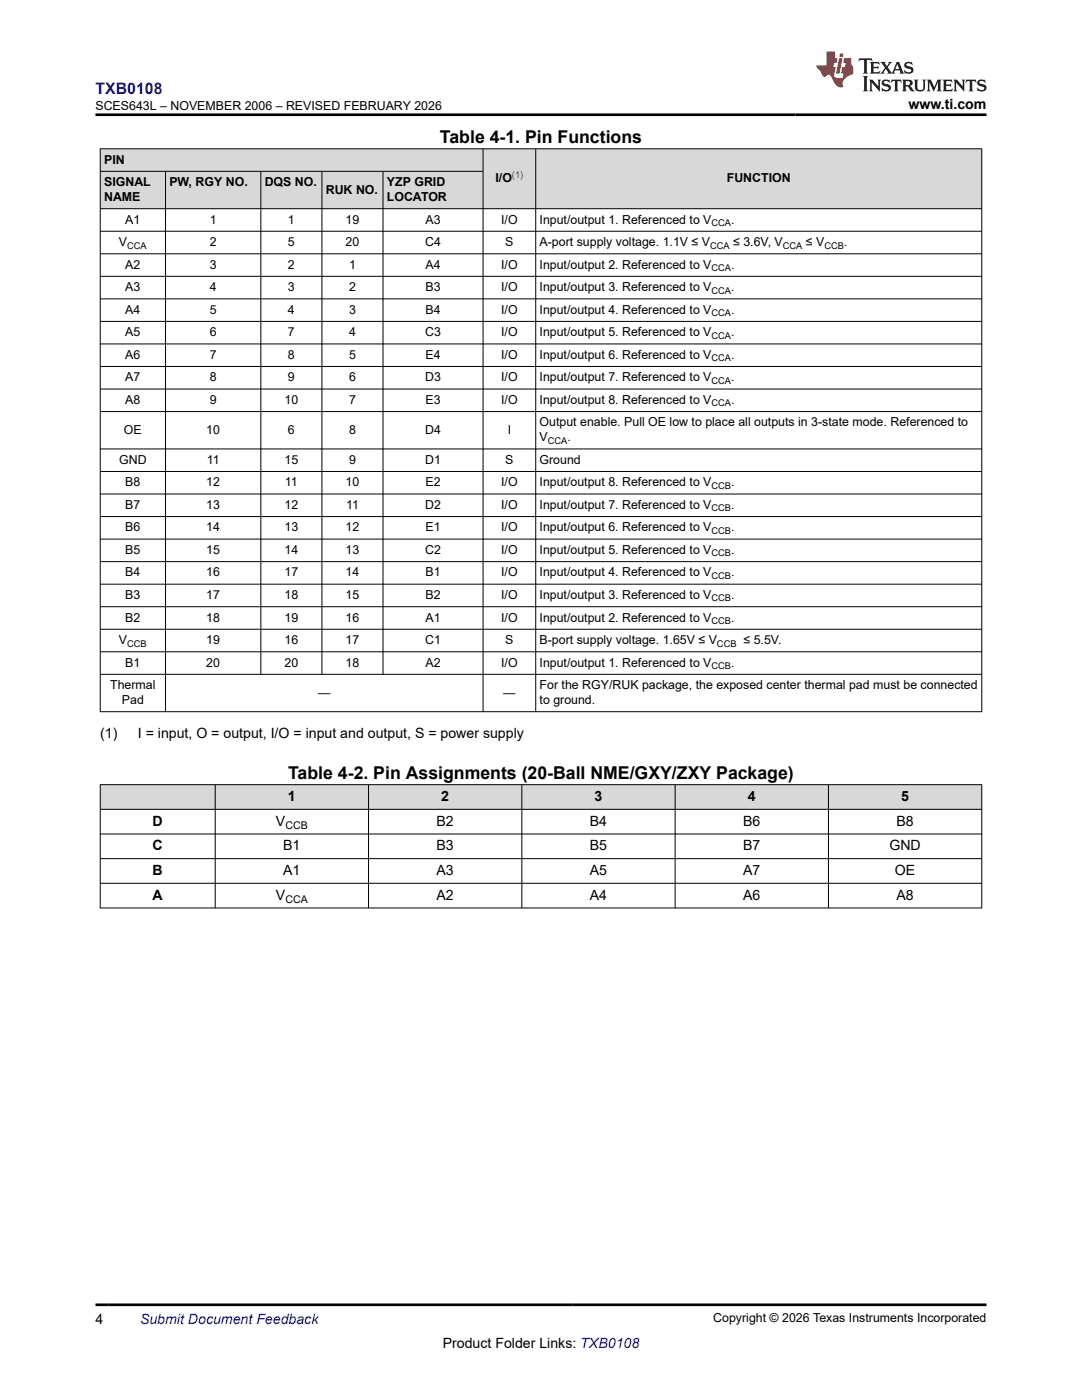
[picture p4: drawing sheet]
<svg xmlns="http://www.w3.org/2000/svg" width="216mm" height="279mm" viewBox="0 0 216 279" stroke-linecap="round" stroke-linejoin="round" font-family="sans-serif">
<defs><g id="words">
<g font-size="3.5">
<text x="87.8" y="28.5">Table 4-1. Pin Functions</text>
<text x="57.5" y="155.4">Table 4-2. Pin Assignments (20-Ball NME/GXY/ZXY Package)</text>
</g>
<text font-size="3.2" fill="#00f" x="19" y="18.7">TXB0108</text>
<g font-size="2.8">
<text x="181.3" y="21.8">www.ti.com</text>
<text x="20" y="147.2">(1)</text>
<text x="27.5" y="147.2">I = input, O = output, I/O = input and output, S = power supply</text>
<text x="57.5" y="159.9">1</text>
<text x="88" y="159.9">2</text>
<text x="118.6" y="159.9">3</text>
<text x="149.2" y="159.9">4</text>
<text x="179.8" y="159.9">5</text>
<text x="30.5" y="164.8">D</text>
<text x="55.1" y="164.8">V</text>
<text x="87.1" y="164.8">B2</text>
<text x="117.7" y="164.8">B4</text>
<text x="148.3" y="164.8">B6</text>
<text x="178.9" y="164.8">B8</text>
<text x="30.5" y="169.7">C</text>
<text x="56.5" y="169.7">B1</text>
<text x="87.1" y="169.7">B3</text>
<text x="117.7" y="169.7">B5</text>
<text x="148.3" y="169.7">B7</text>
<text x="177.5" y="169.7">GND</text>
<text x="30.5" y="174.6">B</text>
<text x="30.5" y="179.6">A</text>
<text x="55.1" y="179.6">V</text>
<text x="56.5" y="174.6">A1</text>
<text x="87.1" y="174.6">A3</text>
<text x="87.1" y="179.6">A2</text>
<text x="117.7" y="174.6">A5</text>
<text x="117.7" y="179.6">A4</text>
<text x="148.3" y="174.6">A7</text>
<text x="148.3" y="179.6">A6</text>
<text x="178.6" y="174.6">OE</text>
<text x="178.9" y="179.6">A8</text>
<text x="19" y="264.2">4</text>
<text x="88.3" y="269">Product Folder Links: TXB0108</text>
</g>
<text font-size="2.8" fill="#00f" x="27.9" y="264.2">Submit Document Feedback</text>
<g font-size="2.5">
<text x="19" y="21.9">SCES643L – NOVEMBER 2006 – REVISED FEBRUARY 2026</text>
<text x="20.8" y="32.7">PIN</text>
<text x="20.8" y="37.2">SIGNAL</text>
<text x="20.8" y="40.1">NAME</text>
<text x="33.8" y="37.2">PW, RGY NO.</text>
<text x="52.8" y="37.2">DQS NO.</text>
<text x="65" y="38.6">RUK NO.</text>
<text x="77.2" y="37.2">YZP GRID</text>
<text x="77.2" y="40.1">LOCATOR</text>
<text x="98.9" y="36.4">I/O</text>
<text x="145" y="36.4">FUNCTION</text>
<text x="25" y="44.6">A1</text>
<text x="41.9" y="44.6">1</text>
<text x="57.5" y="44.6">1</text>
<text x="69" y="44.6">19</text>
<text x="84.9" y="44.6">A3</text>
<text x="100" y="44.6">I/O</text>
<text x="107.7" y="44.6">Input/output 1. Referenced to V</text>
<text x="145.9" y="44.6">.</text>
<text x="23.7" y="49.1">V</text>
<text x="25" y="53.6">A2</text>
<text x="41.9" y="49.1">2</text>
<text x="41.9" y="53.6">3</text>
<text x="57.5" y="49.1">5</text>
<text x="57.5" y="53.6">2</text>
<text x="69" y="49.1">20</text>
<text x="69.6" y="53.6">1</text>
<text x="84.8" y="49.1">C4</text>
<text x="84.9" y="53.6">A4</text>
<text x="100" y="53.6">I/O</text>
<text x="100.8" y="49.1">S</text>
<text x="107.7" y="49.1">A-port supply voltage. 1.1V ≤ V</text>
<text x="107.7" y="53.6">Input/output 2. Referenced to V</text>
<text x="145.9" y="53.6">.</text>
<text x="146.3" y="49.1">≤ 3.6V, V</text>
<text x="160.8" y="49.1">≤ V</text>
<text x="168.4" y="49.1">.</text>
<text x="25" y="58.1">A3</text>
<text x="41.9" y="58.1">4</text>
<text x="57.5" y="58.1">3</text>
<text x="69.6" y="58.1">2</text>
<text x="84.9" y="58.1">B3</text>
<text x="100" y="58.1">I/O</text>
<text x="107.7" y="58.1">Input/output 3. Referenced to V</text>
<text x="145.9" y="58.1">.</text>
<text x="25" y="62.6">A4</text>
<text x="41.9" y="62.6">5</text>
<text x="57.5" y="62.6">4</text>
<text x="69.6" y="62.6">3</text>
<text x="84.9" y="62.6">B4</text>
<text x="100" y="62.6">I/O</text>
<text x="107.7" y="62.6">Input/output 4. Referenced to V</text>
<text x="145.9" y="62.6">.</text>
<text x="25" y="67.1">A5</text>
<text x="25" y="71.6">A6</text>
<text x="41.9" y="67.1">6</text>
<text x="41.9" y="71.6">7</text>
<text x="57.5" y="67.1">7</text>
<text x="57.5" y="71.6">8</text>
<text x="69.6" y="67.1">4</text>
<text x="69.6" y="71.6">5</text>
<text x="84.8" y="67.1">C3</text>
<text x="84.9" y="71.6">E4</text>
<text x="100" y="67.1">I/O</text>
<text x="100" y="71.6">I/O</text>
<text x="107.7" y="67.1">Input/output 5. Referenced to V</text>
<text x="107.7" y="71.6">Input/output 6. Referenced to V</text>
<text x="145.9" y="67.1">.</text>
<text x="145.9" y="71.6">.</text>
<text x="25" y="76.1">A7</text>
<text x="41.9" y="76.1">8</text>
<text x="57.5" y="76.1">9</text>
<text x="69.6" y="76.1">6</text>
<text x="84.8" y="76.1">D3</text>
<text x="100" y="76.1">I/O</text>
<text x="107.7" y="76.1">Input/output 7. Referenced to V</text>
<text x="145.9" y="76.1">.</text>
<text x="25" y="80.6">A8</text>
<text x="41.9" y="80.6">9</text>
<text x="56.8" y="80.6">10</text>
<text x="69.6" y="80.6">7</text>
<text x="84.9" y="80.6">E3</text>
<text x="100" y="80.6">I/O</text>
<text x="107.7" y="80.6">Input/output 8. Referenced to V</text>
<text x="145.9" y="80.6">.</text>
<text x="24.7" y="86.6">OE</text>
<text x="41.2" y="86.6">10</text>
<text x="57.5" y="86.6">6</text>
<text x="69.6" y="86.6">8</text>
<text x="84.8" y="86.6">D4</text>
<text x="101.3" y="86.6">I</text>
<text x="107.7" y="85.1">Output enable. Pull OE low to place all outputs in 3-state mode. Referenced to</text>
<text x="107.7" y="88.1">V</text>
<text x="113.2" y="88.1">.</text>
<text x="23.8" y="92.6">GND</text>
<text x="41.3" y="92.6">11</text>
<text x="56.8" y="92.6">15</text>
<text x="69.6" y="92.6">9</text>
<text x="84.8" y="92.6">D1</text>
<text x="100.8" y="92.6">S</text>
<text x="107.7" y="92.6">Ground</text>
<text x="25" y="97.1">B8</text>
<text x="25" y="101.6">B7</text>
<text x="41.2" y="97.1">12</text>
<text x="41.2" y="101.6">13</text>
<text x="56.8" y="101.6">12</text>
<text x="56.9" y="97.1">11</text>
<text x="69" y="97.1">10</text>
<text x="69.1" y="101.6">11</text>
<text x="84.8" y="101.6">D2</text>
<text x="84.9" y="97.1">E2</text>
<text x="100" y="97.1">I/O</text>
<text x="100" y="101.6">I/O</text>
<text x="107.7" y="97.1">Input/output 8. Referenced to V</text>
<text x="107.7" y="101.6">Input/output 7. Referenced to V</text>
<text x="145.9" y="97.1">.</text>
<text x="145.9" y="101.6">.</text>
<text x="25" y="106.1">B6</text>
<text x="41.2" y="106.1">14</text>
<text x="56.8" y="106.1">13</text>
<text x="69" y="106.1">12</text>
<text x="84.9" y="106.1">E1</text>
<text x="100" y="106.1">I/O</text>
<text x="107.7" y="106.1">Input/output 6. Referenced to V</text>
<text x="145.9" y="106.1">.</text>
<text x="25" y="110.5">B5</text>
<text x="41.2" y="110.5">15</text>
<text x="56.8" y="110.5">14</text>
<text x="69" y="110.5">13</text>
<text x="84.8" y="110.5">C2</text>
<text x="100" y="110.5">I/O</text>
<text x="107.7" y="110.5">Input/output 5. Referenced to V</text>
<text x="145.9" y="110.5">.</text>
<text x="25" y="115">B4</text>
<text x="25" y="119.5">B3</text>
<text x="41.2" y="115">16</text>
<text x="41.2" y="119.5">17</text>
<text x="56.8" y="115">17</text>
<text x="56.8" y="119.5">18</text>
<text x="69" y="115">14</text>
<text x="69" y="119.5">15</text>
<text x="84.9" y="115">B1</text>
<text x="84.9" y="119.5">B2</text>
<text x="100" y="115">I/O</text>
<text x="100" y="119.5">I/O</text>
<text x="107.7" y="115">Input/output 4. Referenced to V</text>
<text x="107.7" y="119.5">Input/output 3. Referenced to V</text>
<text x="145.9" y="115">.</text>
<text x="145.9" y="119.5">.</text>
<text x="25" y="124">B2</text>
<text x="41.2" y="124">18</text>
<text x="56.8" y="124">19</text>
<text x="69" y="124">16</text>
<text x="84.9" y="124">A1</text>
<text x="100" y="124">I/O</text>
<text x="107.7" y="124">Input/output 2. Referenced to V</text>
<text x="145.9" y="124">.</text>
<text x="23.7" y="128.5">V</text>
<text x="41.2" y="128.5">19</text>
<text x="56.8" y="128.5">16</text>
<text x="69" y="128.5">17</text>
<text x="84.8" y="128.5">C1</text>
<text x="100.8" y="128.5">S</text>
<text x="107.7" y="128.5">B-port supply voltage. 1.65V ≤ V</text>
<text x="148.3" y="128.5">≤ 5.5V.</text>
<text x="22" y="137.5">Thermal</text>
<text x="25" y="133">B1</text>
<text x="41.2" y="133">20</text>
<text x="56.8" y="133">20</text>
<text x="69" y="133">18</text>
<text x="84.9" y="133">A2</text>
<text x="100" y="133">I/O</text>
<text x="107.7" y="133">Input/output 1. Referenced to V</text>
<text x="107.7" y="137.5">For the RGY/RUK package, the exposed center thermal pad must be connected</text>
<text x="145.9" y="133">.</text>
<text x="24.3" y="140.5">Pad</text>
<text x="63.5" y="139">—</text>
<text x="100.4" y="139">—</text>
<text x="107.7" y="140.5">to ground.</text>
<text x="142.3" y="263.9">Copyright © 2026 Texas Instruments Incorporated</text>
</g>
<g font-size="2.1">
<text x="56.9" y="165.4">CCB</text>
<text x="56.9" y="180.1">CCA</text>
</g>
<text font-size="1.9" fill="#00f" x="102.2" y="35.6">(1)</text>
<g font-size="1.9">
<text x="142" y="45.1">CCA</text>
<text x="25.4" y="49.6">CCA</text>
<text x="141.7" y="49.6">CCA</text>
<text x="156.2" y="49.6">CCA</text>
<text x="164.5" y="49.6">CCB</text>
<text x="142" y="54.1">CCA</text>
<text x="142" y="58.6">CCA</text>
<text x="142" y="63.1">CCA</text>
<text x="142" y="67.6">CCA</text>
<text x="142" y="72.1">CCA</text>
<text x="142" y="76.6">CCA</text>
<text x="142" y="81.1">CCA</text>
<text x="109.3" y="88.6">CCA</text>
<text x="142" y="97.5">CCB</text>
<text x="142" y="102">CCB</text>
<text x="142" y="106.5">CCB</text>
<text x="142" y="111">CCB</text>
<text x="142" y="115.5">CCB</text>
<text x="142" y="120">CCB</text>
<text x="142" y="124.5">CCB</text>
<text x="25.4" y="129">CCB</text>
<text x="143.1" y="129">CCB</text>
<text x="142" y="133.5">CCB</text>
</g>
</g></defs>
<g fill="#d8d8d8">
<path d="M20 29.7h175.9v4.5h-175.9z" fill-rule="evenodd"/>
<path d="M20.1 29.8h76.2v4.3h-76.2z" fill-rule="evenodd"/>
<path d="M96.5 29.8h10.3v11.8h-10.3z" fill-rule="evenodd"/>
<path d="M107 29.8h88.8v11.8h-88.8z" fill-rule="evenodd"/>
<path d="M20.1 34.3h12.9v7.3h-12.9z" fill-rule="evenodd"/>
<path d="M33.1 34.3h18.9v7.3h-18.9z" fill-rule="evenodd"/>
<path d="M52.1 34.3h12.1v7.3h-12.1z" fill-rule="evenodd"/>
<path d="M64.3 34.3h12.1v7.3h-12.1z" fill-rule="evenodd"/>
<path d="M76.5 34.3h19.8v7.3h-19.8z" fill-rule="evenodd"/>
</g>
<g fill="none" stroke="#000" stroke-width=".2">
<path d="M19.9 29.7h176.1M19.9 34.2h76.6M20 29.6v112.5M33 34.2v107.9M52 34.2v100.4M64.2 34.2v100.4M76.4 34.2v100.4M96.4 29.6v112.5M106.9 29.6v112.5M195.9 29.6v112.5M19.9 41.7h176.1M19.9 46.2h176.1"/>
<path d="M19.9 50.7h176.1M19.9 55.1h176.1M19.9 59.6h176.1M19.9 64.1h176.1M19.9 68.6h176.1M19.9 73.1h176.1M19.9 77.6h176.1M19.9 82.1h176.1M19.9 89.6h176.1M19.9 94.1h176.1M19.9 98.6h176.1M19.9 103.1h176.1"/>
<path d="M19.9 107.6h176.1M19.9 112.1h176.1M19.9 116.6h176.1M19.9 121.1h176.1M19.9 125.6h176.1M19.9 130.1h176.1M19.9 134.6h176.1M19.9 142h176.1"/>
</g>
<g fill="#d8d8d8">
<path d="M20 156.6h175.9v4.9h-175.9z" fill-rule="evenodd"/>
<path d="M20.1 156.7h22.8v4.8h-22.8z" fill-rule="evenodd"/>
<path d="M43 156.7h30.5v4.8h-30.5z" fill-rule="evenodd"/>
<path d="M73.6 156.7h30.5v4.8h-30.5z" fill-rule="evenodd"/>
<path d="M104.2 156.7h30.5v4.8h-30.5z" fill-rule="evenodd"/>
<path d="M134.8 156.7h30.4v4.8h-30.4z" fill-rule="evenodd"/>
<path d="M165.4 156.7h30.4v4.8h-30.4z" fill-rule="evenodd"/>
</g>
<g fill="none" stroke="#000" stroke-width=".2">
<path d="M19.9 156.6h176.1M20 156.5v24.8M42.9 156.5v24.8M73.5 156.5v24.8M104.1 156.5v24.8M134.7 156.5v24.8M165.3 156.5v24.8M195.9 156.5v24.8M19.9 161.5h176.1M19.9 166.4h176.1M19.9 171.4h176.1M19.9 176.3h176.1"/>
<path d="M19.9 181.2h176.1"/>
</g>
<path d="M171.5 11.6l-.2 .6 .5-.2h.6v.1v2.2l-.2 .4h1l-.2-.4v-2.2v-.1h.5l.6 .2-.2-.6zM173.6 12.4l.2 .3v1.6l-.2 .4h1.9l.1-.6a1.08 1.08 0 0 1-1.3 .2v-.7h.6l.4 .2v-.7l-.4 .2h-.6v-.5l.2-.2a1 1 0 0 1 1 .3l-.1-.5zM175.7 12.4l.9 1.1-1 1.2h.9l-.2-.2 .5-.8 .4 .8-.2 .2h1.6l-.2-.2 .2-.5h.9l.1 .5-.1 .2h.9l-.2-.4-.8-1.9h-.5l-.9 2.1-.9-1.1 .9-1h-.8l.2 .2-.4 .6-.4-.6 .2-.2zM179 12.8l.4 1h-.7zM180.7 12.5a.65 .65 0 0 0-.2 .7 .65 .65 0 0 0 .6 .5l.6 .1 .1 .3a.79 .79 0 0 1-.7 .4 .79 .79 0 0 1-.7-.5l.1 .7 .2-.1a.93 .93 0 0 0 1.1 0 .93 .93 0 0 0 .4-.9 1.46 1.46 0 0 0-1.2-.6l-.1-.3a1.09 1.09 0 0 1 1.2 .2l-.2-.6-.1 .1-.5-.2zM172.2 15.2l.2 .4v2.2l-.2 .4h1l-.2-.4v-2.2l.2-.4zM173.4 15.9l.2 .4v1.5l-.2 .4h.8l-.3-.4 .1-1.3 1.6 1.8v-2l.2-.4h-.7l.1 .2 .1 1.1-1.2-1.3zM176.2 16a.65 .65 0 0 0-.2 .8 .65 .65 0 0 0 .6 .4l.6 .2 .1 .2a.79 .79 0 0 1-.7 .4 .79 .79 0 0 1-.7-.5l.1 .7 .2-.1a.93 .93 0 0 0 1.1 .1 .93 .93 0 0 0 .4-1 1.46 1.46 0 0 0-1.2-.5l-.1-.4a1.09 1.09 0 0 1 1.2 .2l-.1-.6-.2 .1-.5-.1zM177.9 15.9l-.1 .6a.63 .63 0 0 1 .8-.3v1.6l-.3 .4h1l-.2-.4v-1.6a.66 .66 0 0 1 .8 .3l-.1-.6zM180 15.9l.2 .4v1.5l-.2 .4h1l-.2-.2-.1-.7h.5l.1 .2a.79 .79 0 0 0 1.2 .6l-1-.9a.61 .61 0 0 0 .6-.6 .61 .61 0 0 0-.5-.7zM180.8 16.2h.1a.47 .47 0 0 1 .5 .1 .47 .47 0 0 1 .1 .5l-.1 .1-.7 .1zM182.3 15.9l.2 .2a2.27 2.27 0 0 0 .4 2 1.04 1.04 0 0 0 1.7-.7v-1.3l.2-.2h-.8l.2 .4v1.1a.6 .6 0 0 1-.6 .6 .6 .6 0 0 1-.6-.6v-1.1l.3-.4zM184.9 15.9l.2 .4v1.5l-.2 .4h.8l-.3-.4v-1.4l.9 1.9 .9-1.9v1.4l-.3 .4h1l-.2-.4v-1.5l.2-.4h-.8l-.7 1.5-.6-1.5zM188.1 15.9l.2 .4v1.5l-.2 .4h1.9l.1-.6a1.09 1.09 0 0 1-1.3 .2v-.7h.6l.4 .2v-.6l-.4 .2h-.6v-.6l.2-.1a1.01 1.01 0 0 1 1 .3l-.1-.6zM190.2 15.9l.3 .4v1.5l-.3 .4h.8l-.2-.4v-1.3l1.6 1.8v-2l.2-.4h-.7l.2 .2v1.1l-1.2-1.3zM192.8 15.9l-.1 .6a.63 .63 0 0 1 .8-.3v1.6l-.3 .4h1l-.2-.4v-1.6a.66 .66 0 0 1 .8 .3l-.1-.6zM195.2 16a.65 .65 0 0 0-.2 .8 .65 .65 0 0 0 .6 .4l.6 .2 .2 .2a.79 .79 0 0 1-.7 .4 .79 .79 0 0 1-.7-.5l.1 .7 .2-.1a.93 .93 0 0 0 1 .1 .93 .93 0 0 0 .5-1 1.46 1.46 0 0 0-1.3-.5v-.4a1.09 1.09 0 0 1 1.2 .2l-.2-.6-.2 .1-.5-.1z" fill="#231f20"/>
<path d="M164.9 10.3v2.7h-2l.1 .4 .8 1a.95 .95 0 0 0 1 .9 .59 .59 0 0 1 .5-.4 .59 .59 0 0 1 .5 .3l.4 .8a1.59 1.59 0 0 0 2.1 1.4 1.61 1.61 0 0 1 1-2.3l1-.3-.1-1.5a1.59 1.59 0 0 1-.3-1.7h-1.5l-.2 .9h.6l-.2 .9h-.5l-.2 .9v.3l.4 .1-.1 .9h-.7a.73 .73 0 0 1-1-.7l.3-1.5h-.5l.1-.9h.5l.2-.9h-.5v-1.3zM167.4 11.6l-.6 3.1h.7l.6-3.1zM167.6 10.7l-.1 .6h.7l.1-.6z" fill="#ed1c24"/>
<path d="M19 22.9h177.8M19 260.4h177.8" fill="none" stroke="#000" stroke-width=".53"/>
<use href="#words"/>
</svg>
